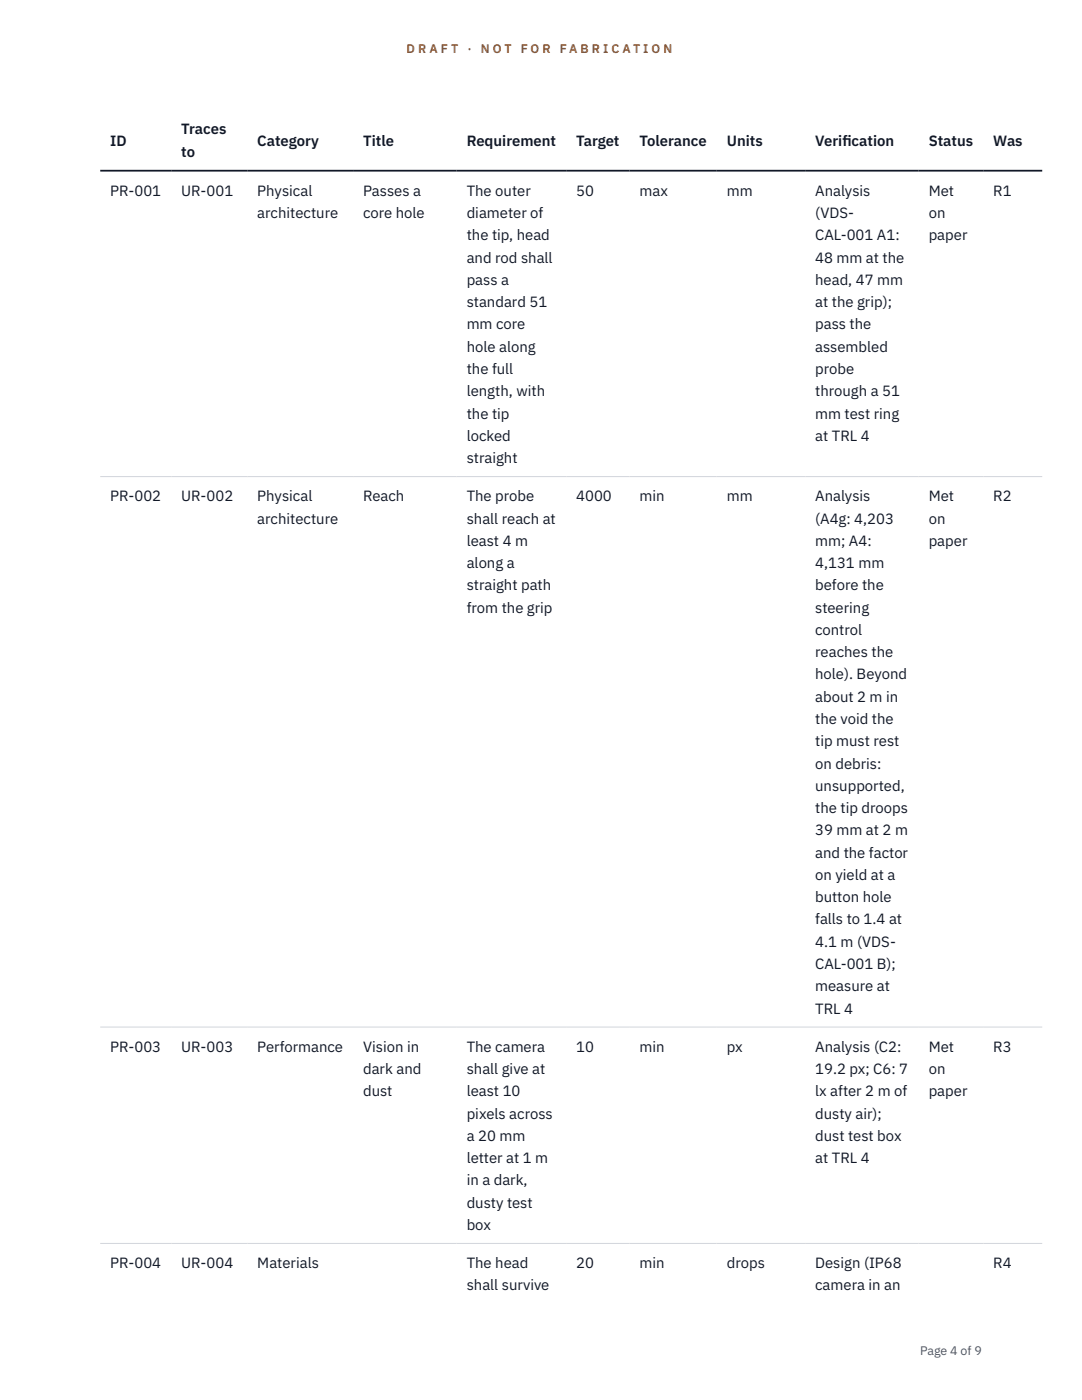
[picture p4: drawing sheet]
<svg xmlns="http://www.w3.org/2000/svg" width="216mm" height="279mm" viewBox="0 0 216 279" stroke-linecap="round" stroke-linejoin="round" font-family="sans-serif">
<defs><g id="words">
<g font-size="3" fill="#111827">
<text x="22" y="29.1">ID</text>
<text x="36.2" y="26.8">Traces</text>
<text x="51.3" y="29.1">Category</text>
<text x="72.5" y="29.1">Title</text>
<text x="93.1" y="29.1">Requirement</text>
<text x="115" y="29.1">Target</text>
<text x="127.6" y="29.1">Tolerance</text>
<text x="145" y="29.1">Units</text>
<text x="162.7" y="29.1">Verif</text>
<text x="168.1" y="29.1">ication</text>
<text x="185.3" y="29.1">Status</text>
<text x="198.2" y="29.1">Was</text>
<text x="36.2" y="31.3">to</text>
<text x="22" y="39.1">PR-001</text>
<text x="36.2" y="39.1">UR-001</text>
<text x="51.3" y="39.1">Physical</text>
<text x="72.5" y="39.1">Passes a</text>
<text x="93.1" y="39.1">The outer</text>
<text x="115" y="39.1">50</text>
<text x="127.6" y="39.1">max</text>
<text x="145" y="39.1">mm</text>
<text x="162.7" y="39.1">Analysis</text>
<text x="185.3" y="39.1">Met</text>
<text x="198.2" y="39.1">R1</text>
<text x="51.3" y="43.5">architecture</text>
<text x="72.5" y="43.5">core hole</text>
<text x="93.1" y="43.5">diameter of</text>
<text x="93.1" y="48">the tip, head</text>
<text x="162.7" y="43.5">(VDS-</text>
<text x="162.7" y="48">CAL-001 A1:</text>
<text x="185.3" y="43.5">on</text>
<text x="185.3" y="48">paper</text>
<text x="93.1" y="52.4">and rod shall</text>
<text x="162.7" y="52.4">48 mm at the</text>
<text x="93.1" y="56.9">pass a</text>
<text x="162.7" y="56.9">head, 47 mm</text>
<text x="93.1" y="61.3">standard 51</text>
<text x="93.1" y="65.7">mm core</text>
<text x="162.7" y="61.3">at the grip);</text>
<text x="162.7" y="65.7">pass the</text>
<text x="93.1" y="70.2">hole along</text>
<text x="162.7" y="70.2">assembled</text>
<text x="93.1" y="74.6">the full</text>
<text x="162.7" y="74.6">probe</text>
<text x="93.1" y="79.1">length, with</text>
<text x="93.1" y="83.5">the tip</text>
<text x="162.7" y="79.1">through a 51</text>
<text x="162.7" y="83.5">mm test ring</text>
<text x="93.1" y="88">locked</text>
<text x="162.7" y="88">at TRL 4</text>
<text x="93.1" y="92.4">straight</text>
<text x="22" y="100">PR-002</text>
<text x="36.2" y="100">UR-002</text>
<text x="51.3" y="100">Physical</text>
<text x="72.5" y="100">Reach</text>
<text x="93.1" y="100">The probe</text>
<text x="115" y="100">4000</text>
<text x="127.6" y="100">min</text>
<text x="145" y="100">mm</text>
<text x="162.7" y="100">Analysis</text>
<text x="185.3" y="100">Met</text>
<text x="198.2" y="100">R2</text>
<text x="51.3" y="104.5">architecture</text>
<text x="93.1" y="104.5">shall reach at</text>
<text x="162.7" y="104.5">(A4g: 4,203</text>
<text x="185.3" y="104.5">on</text>
<text x="93.1" y="108.9">least 4 m</text>
<text x="93.1" y="113.4">along a</text>
<text x="162.7" y="108.9">mm; A4:</text>
<text x="162.7" y="113.4">4,131 mm</text>
<text x="185.3" y="108.9">paper</text>
<text x="93.1" y="117.8">straight path</text>
<text x="162.7" y="117.8">before the</text>
<text x="93.1" y="122.3">from the grip</text>
<text x="162.7" y="122.3">steering</text>
<text x="162.7" y="126.7">control</text>
<text x="162.7" y="131.2">reaches the</text>
<text x="162.7" y="135.6">hole). Beyond</text>
<text x="162.7" y="140">about 2 m in</text>
<text x="162.7" y="144.5">the void the</text>
<text x="162.7" y="148.9">tip must rest</text>
<text x="162.7" y="153.4">on debris:</text>
<text x="162.7" y="157.8">unsupported,</text>
<text x="162.7" y="162.3">the tip droops</text>
<text x="162.7" y="166.7">39 mm at 2 m</text>
<text x="162.7" y="171.2">and the factor</text>
<text x="162.7" y="175.6">on yield at a</text>
<text x="162.7" y="180">button hole</text>
<text x="162.7" y="184.5">falls to 1.4 at</text>
<text x="162.7" y="188.9">4.1 m (VDS-</text>
<text x="162.7" y="193.4">CAL-001 B);</text>
<text x="162.7" y="197.8">measure at</text>
<text x="162.7" y="202.3">TRL 4</text>
<text x="22" y="209.9">PR-003</text>
<text x="36.2" y="209.9">UR-003</text>
<text x="51.3" y="209.9">Performance</text>
<text x="72.5" y="209.9">Vision in</text>
<text x="93.1" y="209.9">The camera</text>
<text x="115" y="209.9">10</text>
<text x="127.6" y="209.9">min</text>
<text x="145" y="209.9">px</text>
<text x="162.7" y="209.9">Analysis (C2:</text>
<text x="185.3" y="209.9">Met</text>
<text x="198.2" y="209.9">R3</text>
<text x="72.5" y="214.3">dark and</text>
<text x="93.1" y="214.3">shall give at</text>
<text x="162.7" y="214.3">19.2 px; C6: 7</text>
<text x="185.3" y="214.3">on</text>
<text x="72.5" y="218.8">dust</text>
<text x="93.1" y="218.8">least 10</text>
<text x="162.7" y="218.8">lx after 2 m of</text>
<text x="185.3" y="218.8">paper</text>
<text x="93.1" y="223.2">pixels across</text>
<text x="93.1" y="227.7">a 20 mm</text>
<text x="162.7" y="223.2">dusty air);</text>
<text x="162.7" y="227.7">dust test box</text>
<text x="93.1" y="232.1">letter at 1 m</text>
<text x="162.7" y="232.1">at TRL 4</text>
<text x="93.1" y="236.6">in a dark,</text>
<text x="93.1" y="241">dusty test</text>
<text x="93.1" y="245.5">box</text>
<text x="22" y="253.1">PR-004</text>
<text x="36.2" y="253.1">UR-004</text>
<text x="51.3" y="253.1">Materials</text>
<text x="93.1" y="253.1">The head</text>
<text x="93.1" y="257.5">shall survive</text>
<text x="115" y="253.1">20</text>
<text x="127.6" y="253.1">min</text>
<text x="145" y="253.1">drops</text>
<text x="162.7" y="253.1">Design (IP68</text>
<text x="162.7" y="257.5">camera in an</text>
<text x="198.2" y="253.1">R4</text>
</g>
<g font-size="2.5" fill="#b45309">
<text x="81.1" y="10.5">D R A F T</text>
<text x="93.3" y="10.5">·</text>
<text x="95.9" y="10.5">N O T</text>
<text x="103.9" y="10.5">F O R</text>
<text x="111.7" y="10.5">F A B R I C A T I O N</text>
</g>
<text font-size="2.5" fill="#4b5563" x="183.6" y="270.3">Page 4 of 9</text>
</g></defs>
<path d="M20 95.1h188M20 205h188M20 248.2h188" fill="none" stroke="#d1d5db" stroke-width=".2"/>
<path d="M20 34.1h188" fill="none" stroke="#111827" stroke-width=".35"/>
<use href="#words"/>
</svg>
